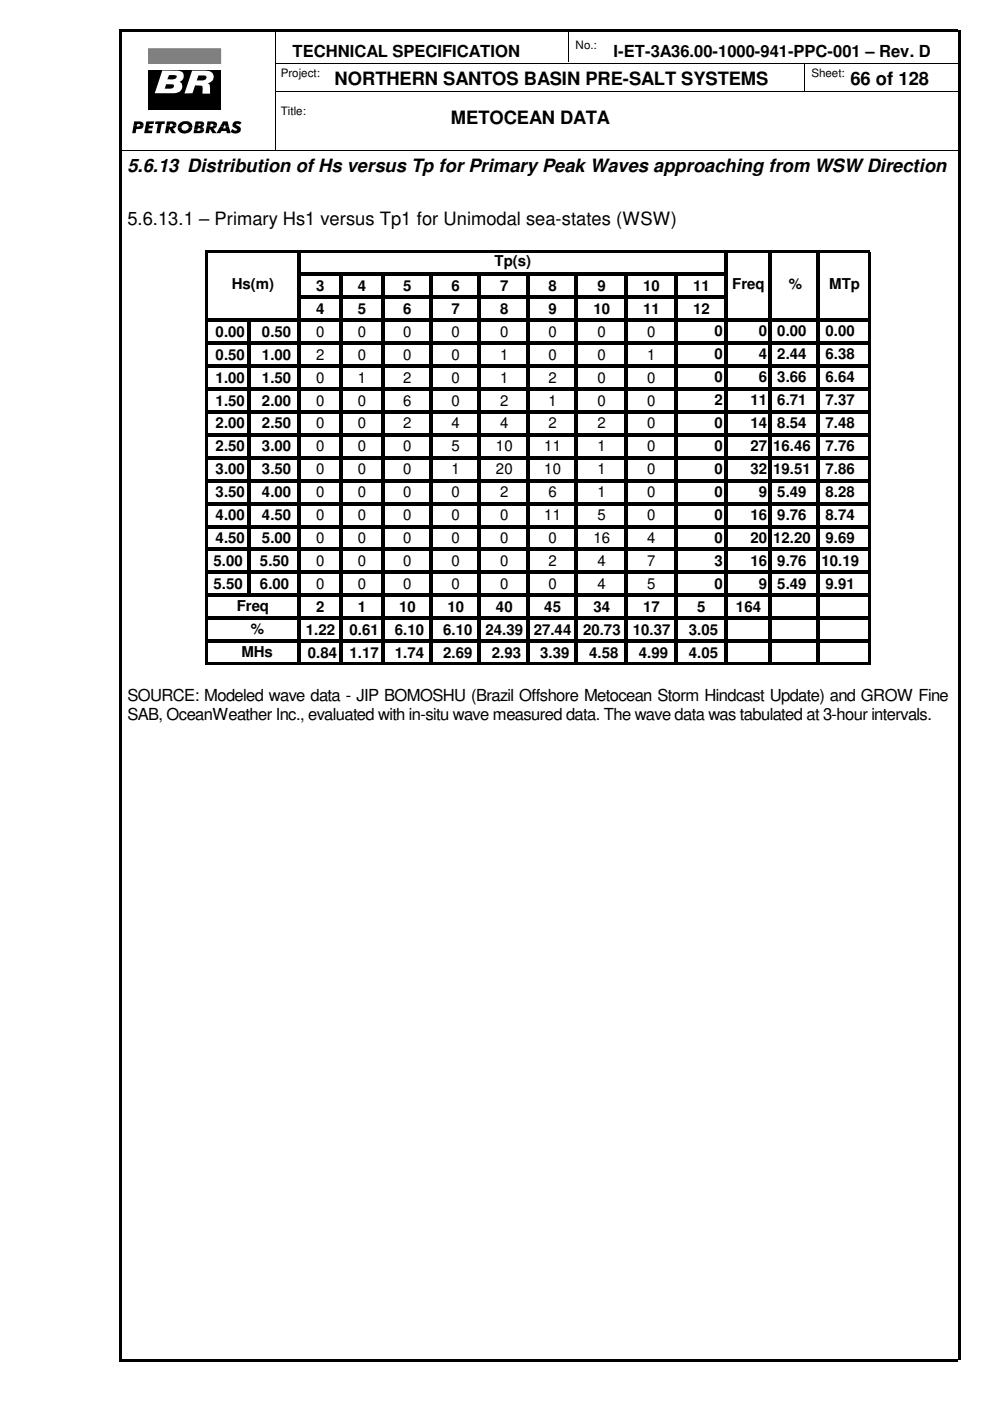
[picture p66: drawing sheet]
<svg xmlns="http://www.w3.org/2000/svg" width="210mm" height="297mm" viewBox="0 0 210 297" stroke-linecap="round" stroke-linejoin="round" font-family="sans-serif">
<defs><g id="words">
<g font-size="3.9">
<text x="71" y="18.1">NORTHERN SANTOS BASIN PRE-SALT SYSTEMS</text>
<text x="180.3" y="18.1">66 of 128</text>
<text x="95.6" y="26.2">METOCEAN DATA</text>
<text x="27" y="36.5">5.6.13 Distribution of Hs versus Tp for Primary Peak Waves approaching from WSW Direction</text>
<text x="27" y="47.6">5.6.13.1 – Primary Hs1 versus Tp1 for Unimodal sea-states (WSW)</text>
</g>
<g font-size="3.5">
<text x="62" y="12.1">TECHNICAL SPECIFICATION</text>
<text x="130.1" y="12.1">I-ET-3A36.00-1000-941-PPC-001 – Rev. D</text>
<text x="27" y="148.5">SOURCE: Modeled wave data - JIP BOMOSHU (Brazil Offshore Metocean Storm Hindcast Update) and GROW Fine</text>
<text x="27" y="152.6">SAB, OceanWeather Inc., evaluated with in-situ wave measured data. The wave data was tabulated at 3-hour intervals.</text>
</g>
<g font-size="3.2">
<text x="104.9" y="56.4">Tp(s)</text>
<text x="49.1" y="61.3">Hs(m)</text>
<text x="67.1" y="61.6">3</text>
<text x="75.9" y="61.6">4</text>
<text x="85.5" y="61.6">5</text>
<text x="95.8" y="61.6">6</text>
<text x="106" y="61.6">7</text>
<text x="116.3" y="61.6">8</text>
<text x="126.7" y="61.6">9</text>
<text x="136.4" y="61.6">10</text>
<text x="146.9" y="61.6">11</text>
<text x="155.2" y="61.3">Freq</text>
<text x="167.2" y="61.3">%</text>
<text x="175.8" y="61.3">MTp</text>
<text x="45.7" y="71.4">0.00</text>
<text x="55.5" y="71.4">0.50</text>
<text x="67.1" y="66.5">4</text>
<text x="67.1" y="71.4">0</text>
<text x="75.9" y="66.5">5</text>
<text x="75.9" y="71.4">0</text>
<text x="85.5" y="66.5">6</text>
<text x="85.5" y="71.4">0</text>
<text x="95.8" y="66.5">7</text>
<text x="95.8" y="71.4">0</text>
<text x="106" y="66.5">8</text>
<text x="106" y="71.4">0</text>
<text x="116.3" y="66.5">9</text>
<text x="116.3" y="71.4">0</text>
<text x="125.8" y="66.5">10</text>
<text x="126.7" y="71.4">0</text>
<text x="136.4" y="66.5">11</text>
<text x="137.2" y="71.4">0</text>
<text x="146.9" y="66.5">12</text>
<text x="151.5" y="71.3">0</text>
<text x="160.9" y="71.3">0 0.00</text>
<text x="175" y="71.3">0.00</text>
<text x="45.7" y="76.2">0.50</text>
<text x="55.5" y="76.2">1.00</text>
<text x="67.1" y="76.2">2</text>
<text x="75.9" y="76.2">0</text>
<text x="85.5" y="76.2">0</text>
<text x="95.8" y="76.2">0</text>
<text x="106" y="76.2">1</text>
<text x="116.3" y="76.2">0</text>
<text x="126.7" y="76.2">0</text>
<text x="137.2" y="76.2">1</text>
<text x="151.5" y="76.2">0</text>
<text x="160.9" y="76.2">4 2.44</text>
<text x="175" y="76.2">6.38</text>
<text x="45.7" y="81.1">1.00</text>
<text x="55.5" y="81.1">1.50</text>
<text x="67.1" y="81.1">0</text>
<text x="75.9" y="81.1">1</text>
<text x="85.5" y="81.1">2</text>
<text x="95.8" y="81.1">0</text>
<text x="106" y="81.1">1</text>
<text x="116.3" y="81.1">2</text>
<text x="126.7" y="81.1">0</text>
<text x="137.2" y="81.1">0</text>
<text x="151.5" y="81.1">0</text>
<text x="160.9" y="81.1">6 3.66</text>
<text x="175" y="81.1">6.64</text>
<text x="45.7" y="86">1.50</text>
<text x="55.5" y="86">2.00</text>
<text x="67.1" y="86">0</text>
<text x="75.9" y="86">0</text>
<text x="85.5" y="86">6</text>
<text x="95.8" y="86">0</text>
<text x="106" y="86">2</text>
<text x="116.3" y="86">1</text>
<text x="126.7" y="86">0</text>
<text x="137.2" y="86">0</text>
<text x="151.5" y="85.9">2</text>
<text x="159.1" y="85.9">11 6.71</text>
<text x="175" y="85.9">7.37</text>
<text x="45.7" y="95.7">2.50</text>
<text x="45.7" y="90.8">2.00</text>
<text x="55.5" y="95.7">3.00</text>
<text x="55.5" y="90.8">2.50</text>
<text x="67.1" y="95.7">0</text>
<text x="67.1" y="90.8">0</text>
<text x="75.9" y="95.7">0</text>
<text x="75.9" y="90.8">0</text>
<text x="85.5" y="95.7">0</text>
<text x="85.5" y="90.8">2</text>
<text x="95.8" y="95.7">5</text>
<text x="95.8" y="90.8">4</text>
<text x="105.2" y="95.7">10</text>
<text x="106" y="90.8">4</text>
<text x="115.4" y="95.7">11</text>
<text x="116.3" y="90.8">2</text>
<text x="126.7" y="90.8">2</text>
<text x="126.7" y="95.7">1</text>
<text x="137.2" y="95.7">0</text>
<text x="137.2" y="90.8">0</text>
<text x="151.5" y="95.7">0</text>
<text x="151.5" y="90.8">0</text>
<text x="159.1" y="95.7">27 16.46</text>
<text x="159.1" y="90.8">14 8.54</text>
<text x="175" y="95.7">7.76</text>
<text x="175" y="90.8">7.48</text>
<text x="45.7" y="100.6">3.00</text>
<text x="55.5" y="100.6">3.50</text>
<text x="67.1" y="100.6">0</text>
<text x="75.9" y="100.6">0</text>
<text x="85.5" y="100.6">0</text>
<text x="95.8" y="100.6">1</text>
<text x="105.2" y="100.6">20</text>
<text x="115.4" y="100.6">10</text>
<text x="126.7" y="100.6">1</text>
<text x="137.2" y="100.6">0</text>
<text x="151.5" y="100.5">0</text>
<text x="159.1" y="100.5">32 19.51</text>
<text x="175" y="100.5">7.86</text>
<text x="45.7" y="105.5">3.50</text>
<text x="55.5" y="105.5">4.00</text>
<text x="67.1" y="105.5">0</text>
<text x="75.9" y="105.5">0</text>
<text x="85.5" y="105.5">0</text>
<text x="95.8" y="105.5">0</text>
<text x="106" y="105.5">2</text>
<text x="116.3" y="105.5">6</text>
<text x="126.7" y="105.5">1</text>
<text x="137.2" y="105.5">0</text>
<text x="151.5" y="105.4">0</text>
<text x="160.9" y="105.4">9 5.49</text>
<text x="175" y="105.4">8.28</text>
<text x="45.7" y="110.3">4.00</text>
<text x="55.5" y="110.3">4.50</text>
<text x="67.1" y="110.3">0</text>
<text x="75.9" y="110.3">0</text>
<text x="85.5" y="110.3">0</text>
<text x="95.8" y="110.3">0</text>
<text x="106" y="110.3">0</text>
<text x="115.4" y="110.3">11</text>
<text x="126.7" y="110.3">5</text>
<text x="137.2" y="110.3">0</text>
<text x="151.5" y="110.3">0</text>
<text x="159.1" y="110.3">16 9.76</text>
<text x="175" y="110.3">8.74</text>
<text x="45.7" y="115.2">4.50</text>
<text x="55.5" y="115.2">5.00</text>
<text x="67.1" y="115.2">0</text>
<text x="75.9" y="115.2">0</text>
<text x="85.5" y="115.2">0</text>
<text x="95.8" y="115.2">0</text>
<text x="106" y="115.2">0</text>
<text x="116.3" y="115.2">0</text>
<text x="125.8" y="115.2">16</text>
<text x="137.2" y="115.2">4</text>
<text x="151.5" y="115.1">0</text>
<text x="159.1" y="115.1">20 12.20</text>
<text x="175" y="115.1">9.69</text>
<text x="45.3" y="120.1">5.00</text>
<text x="45.3" y="124.9">5.50</text>
<text x="55.1" y="120.1">5.50</text>
<text x="55.1" y="124.9">6.00</text>
<text x="67.1" y="120.1">0</text>
<text x="67.1" y="124.9">0</text>
<text x="75.9" y="120.1">0</text>
<text x="75.9" y="124.9">0</text>
<text x="85.5" y="120.1">0</text>
<text x="85.5" y="124.9">0</text>
<text x="95.8" y="120.1">0</text>
<text x="95.8" y="124.9">0</text>
<text x="106" y="120.1">0</text>
<text x="106" y="124.9">0</text>
<text x="116.3" y="120.1">2</text>
<text x="116.3" y="124.9">0</text>
<text x="126.7" y="120.1">4</text>
<text x="126.7" y="124.9">4</text>
<text x="137.2" y="120.1">7</text>
<text x="137.2" y="124.9">5</text>
<text x="151.5" y="120">3</text>
<text x="151.5" y="124.9">0</text>
<text x="159.1" y="120">16 9.76</text>
<text x="160.9" y="124.9">9 5.49</text>
<text x="174.2" y="120">10.19</text>
<text x="175" y="124.9">9.91</text>
<text x="50.2" y="129.5">Freq</text>
<text x="67.1" y="129.8">2</text>
<text x="75.9" y="129.8">1</text>
<text x="84.6" y="129.8">10</text>
<text x="94.9" y="129.8">10</text>
<text x="105.2" y="129.8">40</text>
<text x="115.4" y="129.8">45</text>
<text x="125.8" y="129.8">34</text>
<text x="136.4" y="129.8">17</text>
<text x="147.8" y="129.8">5</text>
<text x="156" y="129.8">164</text>
<text x="53.2" y="134.3">%</text>
<text x="64.9" y="134.7">1.22</text>
<text x="74.1" y="134.7">0.61</text>
<text x="83.7" y="134.7">6.10</text>
<text x="94" y="134.7">6.10</text>
<text x="102.9" y="134.7">24.39</text>
<text x="113.2" y="134.7">27.44</text>
<text x="123.6" y="134.7">20.73</text>
<text x="134.2" y="134.7">10.37</text>
<text x="146" y="134.7">3.05</text>
<text x="51.2" y="139.2">MHs</text>
<text x="65.3" y="139.5">0.84</text>
<text x="74.1" y="139.5">1.17</text>
<text x="83.7" y="139.5">1.74</text>
<text x="94" y="139.5">2.69</text>
<text x="104.3" y="139.5">2.93</text>
<text x="114.5" y="139.5">3.39</text>
<text x="124.9" y="139.5">4.58</text>
<text x="135.5" y="139.5">4.99</text>
<text x="146" y="139.5">4.05</text>
</g>
<g font-size="2.5">
<text x="122" y="10.3">No.:</text>
<text x="59.5" y="16.3">Project:</text>
<text x="172" y="16.3">Sheet:</text>
<text x="59.5" y="24.5">Title:</text>
</g>
</g></defs>
<path d="M25.4 6.3h177.8v.5h-177.8zM25.4 288.2h177.8v.6h-177.8zM25.4 6.3h.5v281.9h-.5zM203.1 6.3h.5v281.9h-.5z" fill="#000"/>
<path d="M58.4 13.4h144.8M58.4 19.4h144.8M58.5 6.3v25.4M120.5 6.3v6.9M170.5 13.3v6.1M25.4 31.8h177.8" fill="none" stroke="#000" stroke-width=".21"/>
<path d="M31.5 15h15.3v8.4h-15.3z" fill-rule="evenodd" fill="#000"/>
<path d="M40.7 15h2.9a1.36 1.36 0 0 1 1.7 1.1 1.36 1.36 0 0 1-1.2 1.6h-.1l.4 .2 .1 .3v1.7h-1.6v-1.6l-.7-.2h-.8l-.6 1.7h-1.7z" fill-rule="evenodd" fill="#fff"/>
<path d="M31.5 10.3h15.3v3.2h-15.3z" fill-rule="evenodd" fill="#7f7f7f"/>
<path d="M31.5 10.3h15.3v3.2h-15.3z" fill="none" stroke="#7f7f7f" stroke-width=".21"/>
<path d="M42.1 16h1a.5 .5 0 0 1 .7 .4 .5 .5 0 0 1-.5 .6l-1.6 .1z" fill-rule="evenodd" fill="#000"/>
<path d="M34.4 14.9l3.2 .1a1.23 1.23 0 0 1 1.3 1 1.23 1.23 0 0 1-.8 1.4 1.17 1.17 0 0 1 .6 1.1 1.17 1.17 0 0 1-.8 1l-.9 .3h-4.2z" fill-rule="evenodd" fill="#fff"/>
<g fill="#000">
<path d="M35.2 17.9h.8a.52 .52 0 0 1 .6 0 .52 .52 0 0 1 .1 .6l-.5 .3h-1.3z" fill-rule="evenodd"/>
<path d="M35.9 15.9h1a.45 .45 0 0 1 .6 .4 .45 .45 0 0 1-.6 .5h-1.4z" fill-rule="evenodd"/>
<path d="M28.4 25.7l1.6 .1 .4 .4v.3h-.7l-.2-.2h-.4l-.1 .2h-.7z" fill-rule="evenodd"/>
<path d="M28.3 26.5h.7v.3h.5l.2-.3h.7a.99 .99 0 0 1-1.3 .8h-.2l-.2 .9h-.7z" fill-rule="evenodd"/>
<path d="M31 25.7h1.7l-.1 .6h-.9l-.1 .4h.8l-.1 .5h-.8v.5h.8l-.1 .5h-1.6z" fill-rule="evenodd"/>
<path d="M33 25.7h2l-.1 .6h-.6l-.4 1.9h-.8l.4-1.9h-.6z" fill-rule="evenodd"/>
<path d="M35.4 25.7l1.6 .1 .3 .2 .1 .6h-.7v-.2l-.3-.2h-.3l-.1 .4h-.7z" fill-rule="evenodd"/>
<path d="M35.3 26.6h.7l-.1 .3h.5l.3-.3h.7l-.3 .5-.5 .2 .7 .9h-.9l-.5-.9-.2 .9h-.7z" fill-rule="evenodd"/>
<path d="M38.1 26.2l.2-.2a1.61 1.61 0 0 1 2.5 .8v.2h-.8a.77 .77 0 0 0-.8-.7 .77 .77 0 0 0-.7 .7h-.8z" fill-rule="evenodd"/>
<path d="M37.7 27h.8a.76 .76 0 0 0 .7 .7 .76 .76 0 0 0 .8-.7h.8a1.6 1.6 0 0 1-1.5 1.3 1.6 1.6 0 0 1-1.6-1z" fill-rule="evenodd"/>
<path d="M41.3 26.5h.8l-.1 .2h.4l.2-.2h.7l-.3 .3-.3 .1 .4 .2 .2 .4h-.8l-.1-.3h-.4l-.1 .3h-.8z" fill-rule="evenodd"/>
<path d="M41.1 27.5h.8l-.1 .3 .5-.1 .2-.2h.8v.2l-.4 .4-.3 .1h-1.6z" fill-rule="evenodd"/>
<path d="M41.5 25.7l1.5 .1 .3 .3v.3l-.7 .1-.1-.3h-.4v.3h-.8z" fill-rule="evenodd"/>
<path d="M44 25.7l1.6 .1 .3 .3 .1 .5h-.7l-.3-.4h-.3l-.1 .4h-.7z" fill-rule="evenodd"/>
<path d="M43.9 26.6h.7l-.1 .3a.52 .52 0 0 0 .8-.3h.7l-.4 .5-.4 .2 .7 .9h-.9l-.5-.9-.2 .9h-.7z" fill-rule="evenodd"/>
<path d="M47.3 25.7h1l.2 1.1h-.7l-.1-.5-.2 .5h-.8z" fill-rule="evenodd"/>
<path d="M46.7 26.8h.8l-.2 .4h.6l-.1-.4h.7l.4 1.4h-.8l-.1-.4h-1l-.3 .4h-.8z" fill-rule="evenodd"/>
<path d="M49.6 25.9l.4-.2 .9 .1 .3 .2-.4 .5a.37 .37 0 0 0-.4-.3 .37 .37 0 0 0-.3 .3l.1 .1a.85 .85 0 0 1 .9 .9 .85 .85 0 0 1-1 .8l-.7-.1-.5-.3 .4-.6a.57 .57 0 0 0 .5 .4 .57 .57 0 0 0 .5-.3l-.4-.2a.74 .74 0 0 1-.3-1.3z" fill-rule="evenodd"/>
</g>
<g fill="#fff">
<path d="M26.8 9.6h.3v.3h-.3z"/>
<path d="M27.1 9.6h28.1v.3h-28.1z"/>
<path d="M55.2 9.6h.3v.3h-.3z"/>
<path d="M26.8 28.7h.3v.2h-.3z"/>
<path d="M27.1 28.7h28.1v.2h-28.1z"/>
<path d="M55.2 28.7h.3v.2h-.3z"/>
<path d="M26.8 9.9h.3v18.8h-.3z"/>
<path d="M55.2 9.9h.3v18.8h-.3z"/>
</g>
<g fill="#000">
<path d="M44 53h140.5v.6h-140.5zM63.7 57.7h90.5v.7h-90.5zM44 67.5h140.5v.7h-140.5zM44 72.3h140.5v.7h-140.5zM44 77.2h140.5v.7h-140.5zM63.7 62.6h90.5v.7h-90.5zM44 82.1h140.5v.7h-140.5zM44 87h140.5v.6h-140.5zM44 91.8h140.5v.7h-140.5zM44 96.7h140.5v.7h-140.5zM44 101.6h140.5v.6h-140.5zM44 106.4h140.5v.7h-140.5z"/>
<path d="M44 111.3h140.5v.7h-140.5zM44 116.2h140.5v.6h-140.5zM44 121h140.5v.7h-140.5zM44 125.9h140.5v.7h-140.5zM44 130.8h140.5v.6h-140.5zM44 135.6h140.5v.7h-140.5zM52.5 68.2h.7v58.4h-.7zM43.5 53h.5v88h-.5zM44 140.5h140.5v.5h-140.5zM63 53.6h.7v87.4h-.7zM71.9 58.4h.7v82.6h-.7zM80.8 58.4h.6v82.6h-.6z"/>
<path d="M91.1 58.4h.6v82.6h-.6zM101.3 58.4h.7v82.6h-.7zM111.6 58.4h.7v82.6h-.7zM121.8 58.4h.7v82.6h-.7zM132.4 58.4h.7v82.6h-.7zM143 58.4h.6v82.6h-.6zM153.5 53.6h.7v87.4h-.7zM162.9 53.6h.7v87.4h-.7zM173.2 53.6h.7v87.4h-.7zM184 53.6h.5v87.4h-.5z"/>
</g>
<use href="#words"/>
</svg>
